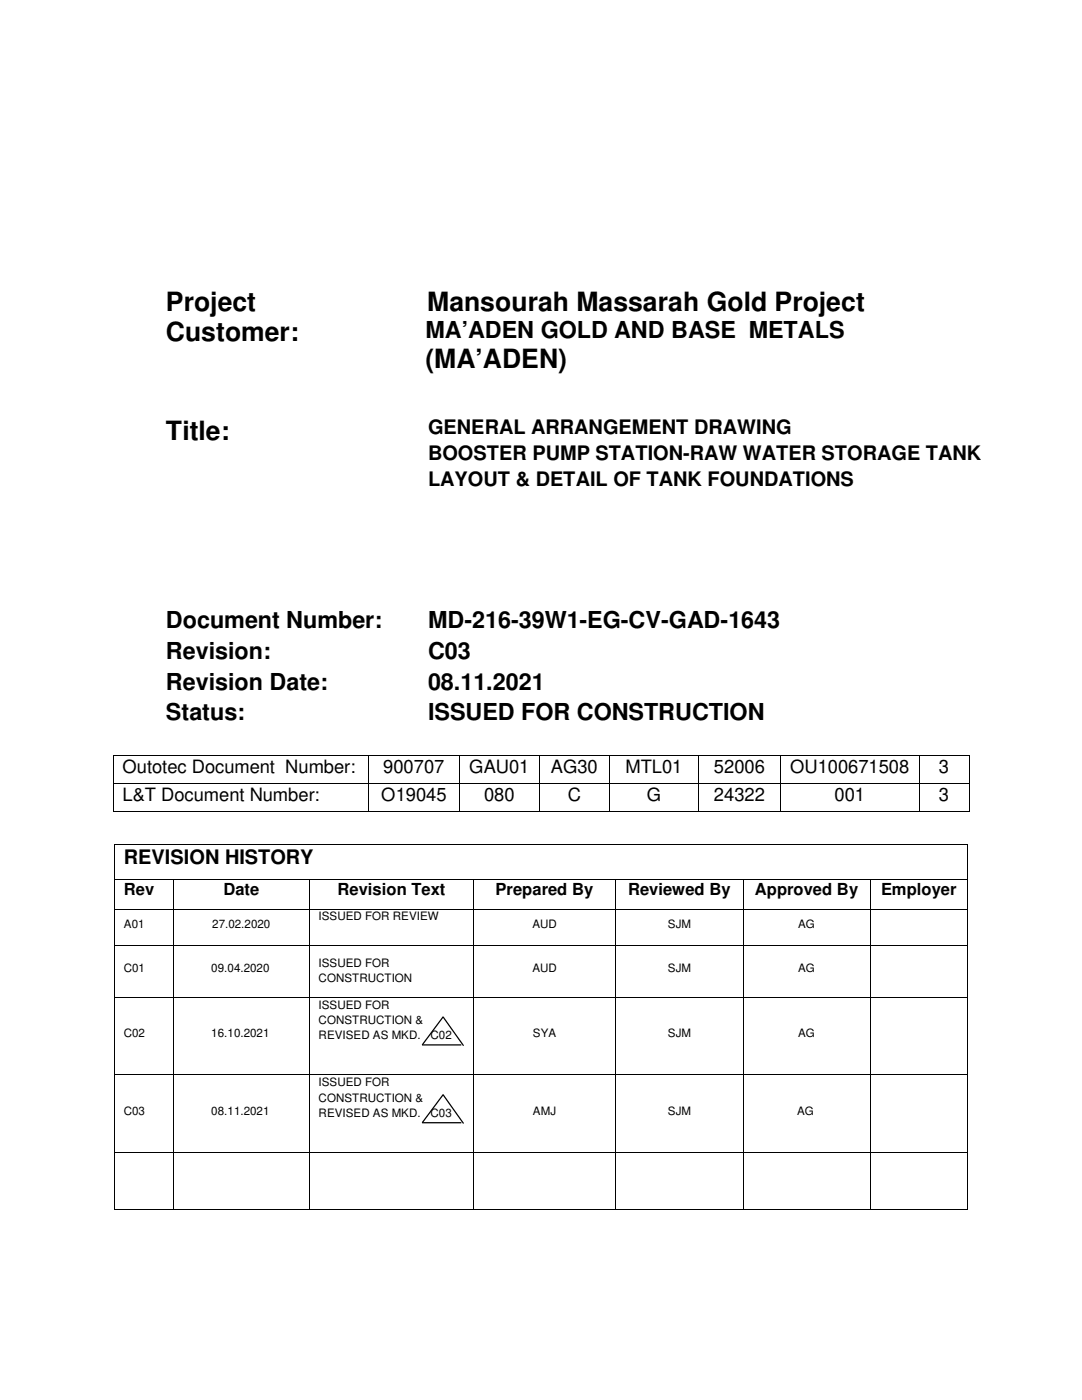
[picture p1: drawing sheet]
<svg xmlns="http://www.w3.org/2000/svg" width="216mm" height="279mm" viewBox="0 0 216 279" stroke-linecap="round" stroke-linejoin="round" font-family="sans-serif">
<defs><g id="words">
<g font-size="5.3">
<text x="33.1" y="62">Project</text>
<text x="85.2" y="62">Mansourah Massarah Gold Project</text>
<text x="33.1" y="68.1">Customer:</text>
<text x="84.9" y="73.5">(MA’ADEN)</text>
<text x="33.1" y="87.8">Title:</text>
</g>
<g font-size="4.7">
<text x="84.9" y="67.5">MA’ADEN GOLD AND BASE METALS</text>
<text x="33.1" y="125.4">Document Number:</text>
<text x="85.4" y="125.4">MD-216-39W1-EG-CV-GAD-1643</text>
<text x="33.1" y="131.5">Revision:</text>
<text x="85.4" y="131.5">C03</text>
<text x="33.1" y="137.6">Revision Date:</text>
<text x="85.4" y="137.6">08.11.2021</text>
<text x="33.1" y="143.8">Status:</text>
<text x="85.4" y="143.8">ISSUED FOR CONSTRUCTION</text>
</g>
<g font-size="4">
<text x="85.4" y="86.6">GENERAL ARRANGEMENT DRAWING</text>
<text x="85.4" y="91.8">BOOSTER PUMP STATION-RAW WATER STORAGE TANK</text>
<text x="85.4" y="97.1">LAYOUT &amp; DETAIL OF TANK FOUNDATIONS</text>
<text x="24.7" y="172.3">REVISION HISTORY</text>
</g>
<g font-size="3.7">
<text x="24.4" y="154.3">Outotec Document Number:</text>
<text x="76.5" y="154.3">900707</text>
<text x="93.6" y="154.3">GAU01</text>
<text x="109.9" y="154.3">AG30</text>
<text x="124.8" y="154.3">MTL01</text>
<text x="142.5" y="154.3">52006</text>
<text x="157.7" y="154.3">OU100671508</text>
<text x="187.3" y="154.3">3</text>
<text x="24.4" y="159.9">L&amp;T Document Number:</text>
<text x="76.1" y="159.9">O19045</text>
<text x="96.6" y="159.9">080</text>
<text x="113.3" y="159.9">C</text>
<text x="129" y="159.9">G</text>
<text x="142.5" y="159.9">24322</text>
<text x="166.5" y="159.9">001</text>
<text x="187.3" y="159.9">3</text>
</g>
<g font-size="3.3">
<text x="24.7" y="178.7">Rev</text>
<text x="44.6" y="178.7">Date</text>
<text x="67.4" y="178.7">Revision Text</text>
<text x="98.9" y="178.7">Prepared By</text>
<text x="125.3" y="178.7">Reviewed By</text>
<text x="150.6" y="178.7">Approved By</text>
<text x="175.8" y="178.7">Employer</text>
</g>
<g font-size="2.3">
<text x="24.7" y="185.2">A01</text>
<text x="42.4" y="185.2">27.02.2020</text>
<text x="63.6" y="183.7">ISSUED FOR REVIEW</text>
<text x="106.2" y="185.2">AUD</text>
<text x="133.3" y="185.2">SJM</text>
<text x="159.3" y="185.2">AG</text>
<text x="24.7" y="194">C01</text>
<text x="42.2" y="194">09.04.2020</text>
<text x="63.6" y="193">ISSUED FOR</text>
<text x="63.6" y="196">CONSTRUCTION</text>
<text x="106.2" y="194">AUD</text>
<text x="133.3" y="194">SJM</text>
<text x="159.3" y="194">AG</text>
<text x="63.6" y="201.3">ISSUED FOR</text>
<text x="24.7" y="206.9">C02</text>
<text x="42.2" y="206.9">16.10.2021</text>
<text x="63.6" y="204.4">CONSTRUCTION &amp;</text>
<text x="63.6" y="207.4">REVISED AS MKD.</text>
<text x="85.9" y="207.4">C02</text>
<text x="106.4" y="206.9">SYA</text>
<text x="133.3" y="206.9">SJM</text>
<text x="159.3" y="206.9">AG</text>
<text x="63.6" y="216.8">ISSUED FOR</text>
<text x="63.6" y="219.9">CONSTRUCTION &amp;</text>
<text x="24.7" y="222.5">C03</text>
<text x="42.2" y="222.5">08.11.2021</text>
<text x="63.6" y="222.9">REVISED AS MKD.</text>
<text x="85.9" y="222.9">C03</text>
<text x="106.4" y="222.5">AMJ</text>
<text x="133.3" y="222.5">SJM</text>
<text x="159.1" y="222.5">AG</text>
</g>
</g></defs>
<g fill="#000">
<path d="M22.6 150.8h.1v.1h-.1zM22.6 156.3h.1v.2h-.1zM73.5 150.8h.2v.1h-.2zM73.5 156.3h.2v.2h-.2zM91.5 150.8h.2v.1h-.2zM91.5 156.3h.2v.2h-.2zM107.6 150.8h.1v.1h-.1zM107.6 156.3h.1v.2h-.1zM121.5 150.8h.2v.1h-.2zM121.5 156.3h.2v.2h-.2zM139.3 150.8h.2v.1h-.2zM139.3 156.3h.2v.2h-.2z"/>
<path d="M155.6 150.8h.2v.1h-.2zM155.6 156.3h.2v.2h-.2zM183.4 150.8h.1v.1h-.1zM183.4 156.3h.1v.2h-.1zM193.3 150.8h.2v.1h-.2zM193.3 156.3h.2v.2h-.2zM22.6 161.9h.1v.1h-.1zM22.8 168.4h.2v.2h-.2zM22.8 175.4h.2v.2h-.2zM34.5 175.4h.2v.2h-.2zM61.7 175.4h.2v.2h-.2zM73.5 161.9h.2v.1h-.2z"/>
<path d="M91.5 161.9h.2v.1h-.2zM94.4 175.4h.2v.2h-.2zM107.6 161.9h.1v.1h-.1zM121.5 161.9h.2v.1h-.2zM122.8 175.4h.2v.2h-.2zM139.3 161.9h.2v.1h-.2zM148.2 175.4h.2v.2h-.2zM155.6 161.9h.2v.1h-.2zM173.6 175.4h.1v.2h-.1zM183.4 161.9h.1v.1h-.1zM193 168.4h.2v.2h-.2zM193 175.4h.2v.2h-.2z"/>
<path d="M193.3 161.9h.2v.1h-.2zM22.8 181.3h.2v.2h-.2zM22.8 188.6h.2v.1h-.2zM22.8 198.9h.2v.2h-.2zM34.5 181.3h.2v.2h-.2zM34.5 188.6h.2v.1h-.2zM34.5 198.9h.2v.2h-.2zM61.7 181.3h.2v.2h-.2zM61.7 188.6h.2v.1h-.2zM61.7 198.9h.2v.2h-.2zM94.4 181.3h.2v.2h-.2zM94.4 188.6h.2v.1h-.2z"/>
<path d="M94.4 198.9h.2v.2h-.2zM122.8 181.3h.2v.2h-.2zM122.8 188.6h.2v.1h-.2zM122.8 198.9h.2v.2h-.2zM148.2 181.3h.2v.2h-.2zM148.2 188.6h.2v.1h-.2zM148.2 198.9h.2v.2h-.2zM173.6 181.3h.1v.2h-.1zM173.6 188.6h.1v.1h-.1zM173.6 198.9h.1v.2h-.1zM193 181.3h.2v.2h-.2zM193 188.6h.2v.1h-.2z"/>
<path d="M193 198.9h.2v.2h-.2zM22.8 214.4h.2v.2h-.2zM34.5 214.4h.2v.2h-.2zM61.7 214.4h.2v.2h-.2zM94.4 214.4h.2v.2h-.2zM122.8 214.4h.2v.2h-.2zM148.2 214.4h.2v.2h-.2zM173.6 214.4h.1v.2h-.1zM193 214.4h.2v.2h-.2zM22.8 230h.2v.1h-.2zM34.5 230h.2v.1h-.2zM61.7 230h.2v.1h-.2z"/>
<path d="M94.4 230h.2v.1h-.2zM122.8 230h.2v.1h-.2zM148.2 230h.2v.1h-.2zM173.6 230h.1v.1h-.1zM193 230h.2v.1h-.2zM22.8 241.3h.2v.2h-.2zM34.5 241.3h.2v.2h-.2zM61.7 241.3h.2v.2h-.2zM94.4 241.3h.2v.2h-.2zM122.8 241.3h.2v.2h-.2zM148.2 241.3h.2v.2h-.2zM173.6 241.3h.1v.2h-.1z"/>
<path d="M193 241.3h.2v.2h-.2z"/>
</g>
<g fill="none" stroke="#000" stroke-width=".2">
<path d="M22.7 150.9v5.4M22.7 156.5v5.4M22.7 150.8h50.8M22.7 156.4h50.8M73.6 150.9v5.4M73.6 156.5v5.4M73.7 150.8h17.8M73.7 156.4h17.8M91.6 150.9v5.4M91.6 156.5v5.4M91.7 150.8h15.9M91.7 156.4h15.9"/>
<path d="M107.7 150.9v5.4M107.7 156.5v5.4M107.7 150.8h13.8M107.7 156.4h13.8M121.6 150.9v5.4M121.6 156.5v5.4M121.7 150.8h17.6M121.7 156.4h17.6M139.4 150.9v5.4M139.4 156.5v5.4M139.5 150.8h16.1M139.5 156.4h16.1"/>
<path d="M155.7 150.9v5.4M155.7 156.5v5.4M155.8 150.8h27.6M155.8 156.4h27.6M183.4 150.9v5.4M183.4 156.5v5.4M183.5 150.8h9.8M183.5 156.4h9.8M193.4 150.9v5.4M193.4 156.5v5.4M22.7 161.9h50.8M22.9 168.6v6.8"/>
<path d="M22.9 175.6v5.7M23 168.5h170M23 175.5h11.5M34.6 175.6v5.7M34.7 175.5h27M61.8 175.6v5.7M61.9 175.5h32.5M73.7 161.9h17.8M91.7 161.9h15.9M94.5 175.6v5.7M94.6 175.5h28.2M107.7 161.9h13.8"/>
<path d="M121.7 161.9h17.6M122.9 175.6v5.7M123 175.5h25.2M139.5 161.9h16.1M148.3 175.6v5.7M148.4 175.5h25.2M155.8 161.9h27.6M173.6 175.6v5.7M173.7 175.5h19.3M183.5 161.9h9.8M193.1 168.6v6.8M193.1 175.6v5.7"/>
<path d="M22.9 181.5v7.1M22.9 188.7v10.2M22.9 199.1v15.3M23 181.4h11.5M23 188.7h11.5M23 199h11.5M34.6 181.5v7.1M34.6 188.7v10.2M34.6 199.1v15.3M34.7 181.4h27M34.7 188.7h27M34.7 199h27"/>
<path d="M61.8 181.5v7.1M61.8 188.7v10.2M61.8 199.1v15.3M61.9 181.4h32.5M61.9 188.7h32.5M61.9 199h32.5M94.5 181.5v7.1M94.5 188.7v10.2M94.5 199.1v15.3M94.6 181.4h28.2M94.6 188.7h28.2M94.6 199h28.2"/>
<path d="M122.9 181.5v7.1M122.9 188.7v10.2M122.9 199.1v15.3M123 181.4h25.2M123 188.7h25.2M123 199h25.2M148.3 181.5v7.1M148.3 188.7v10.2M148.3 199.1v15.3M148.4 181.4h25.2M148.4 188.7h25.2M148.4 199h25.2"/>
<path d="M173.6 181.5v7.1M173.6 188.7v10.2M173.6 199.1v15.3M173.7 181.4h19.3M173.7 188.7h19.3M173.7 199h19.3M193.1 181.5v7.1M193.1 188.7v10.2M193.1 199.1v15.3M22.9 214.6v15.4M23 214.5h11.5M34.6 214.6v15.4"/>
<path d="M34.7 214.5h27M61.8 214.6v15.4M61.9 214.5h32.5M94.5 214.6v15.4M94.6 214.5h28.2M122.9 214.6v15.4M123 214.5h25.2M148.3 214.6v15.4M148.4 214.5h25.2M173.6 214.6v15.4M173.7 214.5h19.3M193.1 214.6v15.4"/>
<path d="M22.9 230.1v11.2M23 230h11.5M34.6 230.1v11.2M34.7 230h27M61.8 230.1v11.2M61.9 230h32.5M94.5 230.1v11.2M94.6 230h28.2M122.9 230.1v11.2M123 230h25.2M148.3 230.1v11.2M148.4 230h25.2"/>
<path d="M173.6 230.1v11.2M173.7 230h19.3M193.1 230.1v11.2M23 241.4h11.5M34.7 241.4h27M61.9 241.4h32.5M94.6 241.4h28.2M123 241.4h25.2M148.4 241.4h25.2M173.7 241.4h19.3"/>
</g>
<path d="M84.2 208.5h7.9M88.4 202.9l4.1 5.8M88.4 218.4l4.1 5.8M88.4 202.9l-4.1 5.6M88.4 218.4l-4.1 5.7M84.2 224.1h7.9" fill="none" stroke="#000" stroke-width=".25"/>
<use href="#words"/>
</svg>
